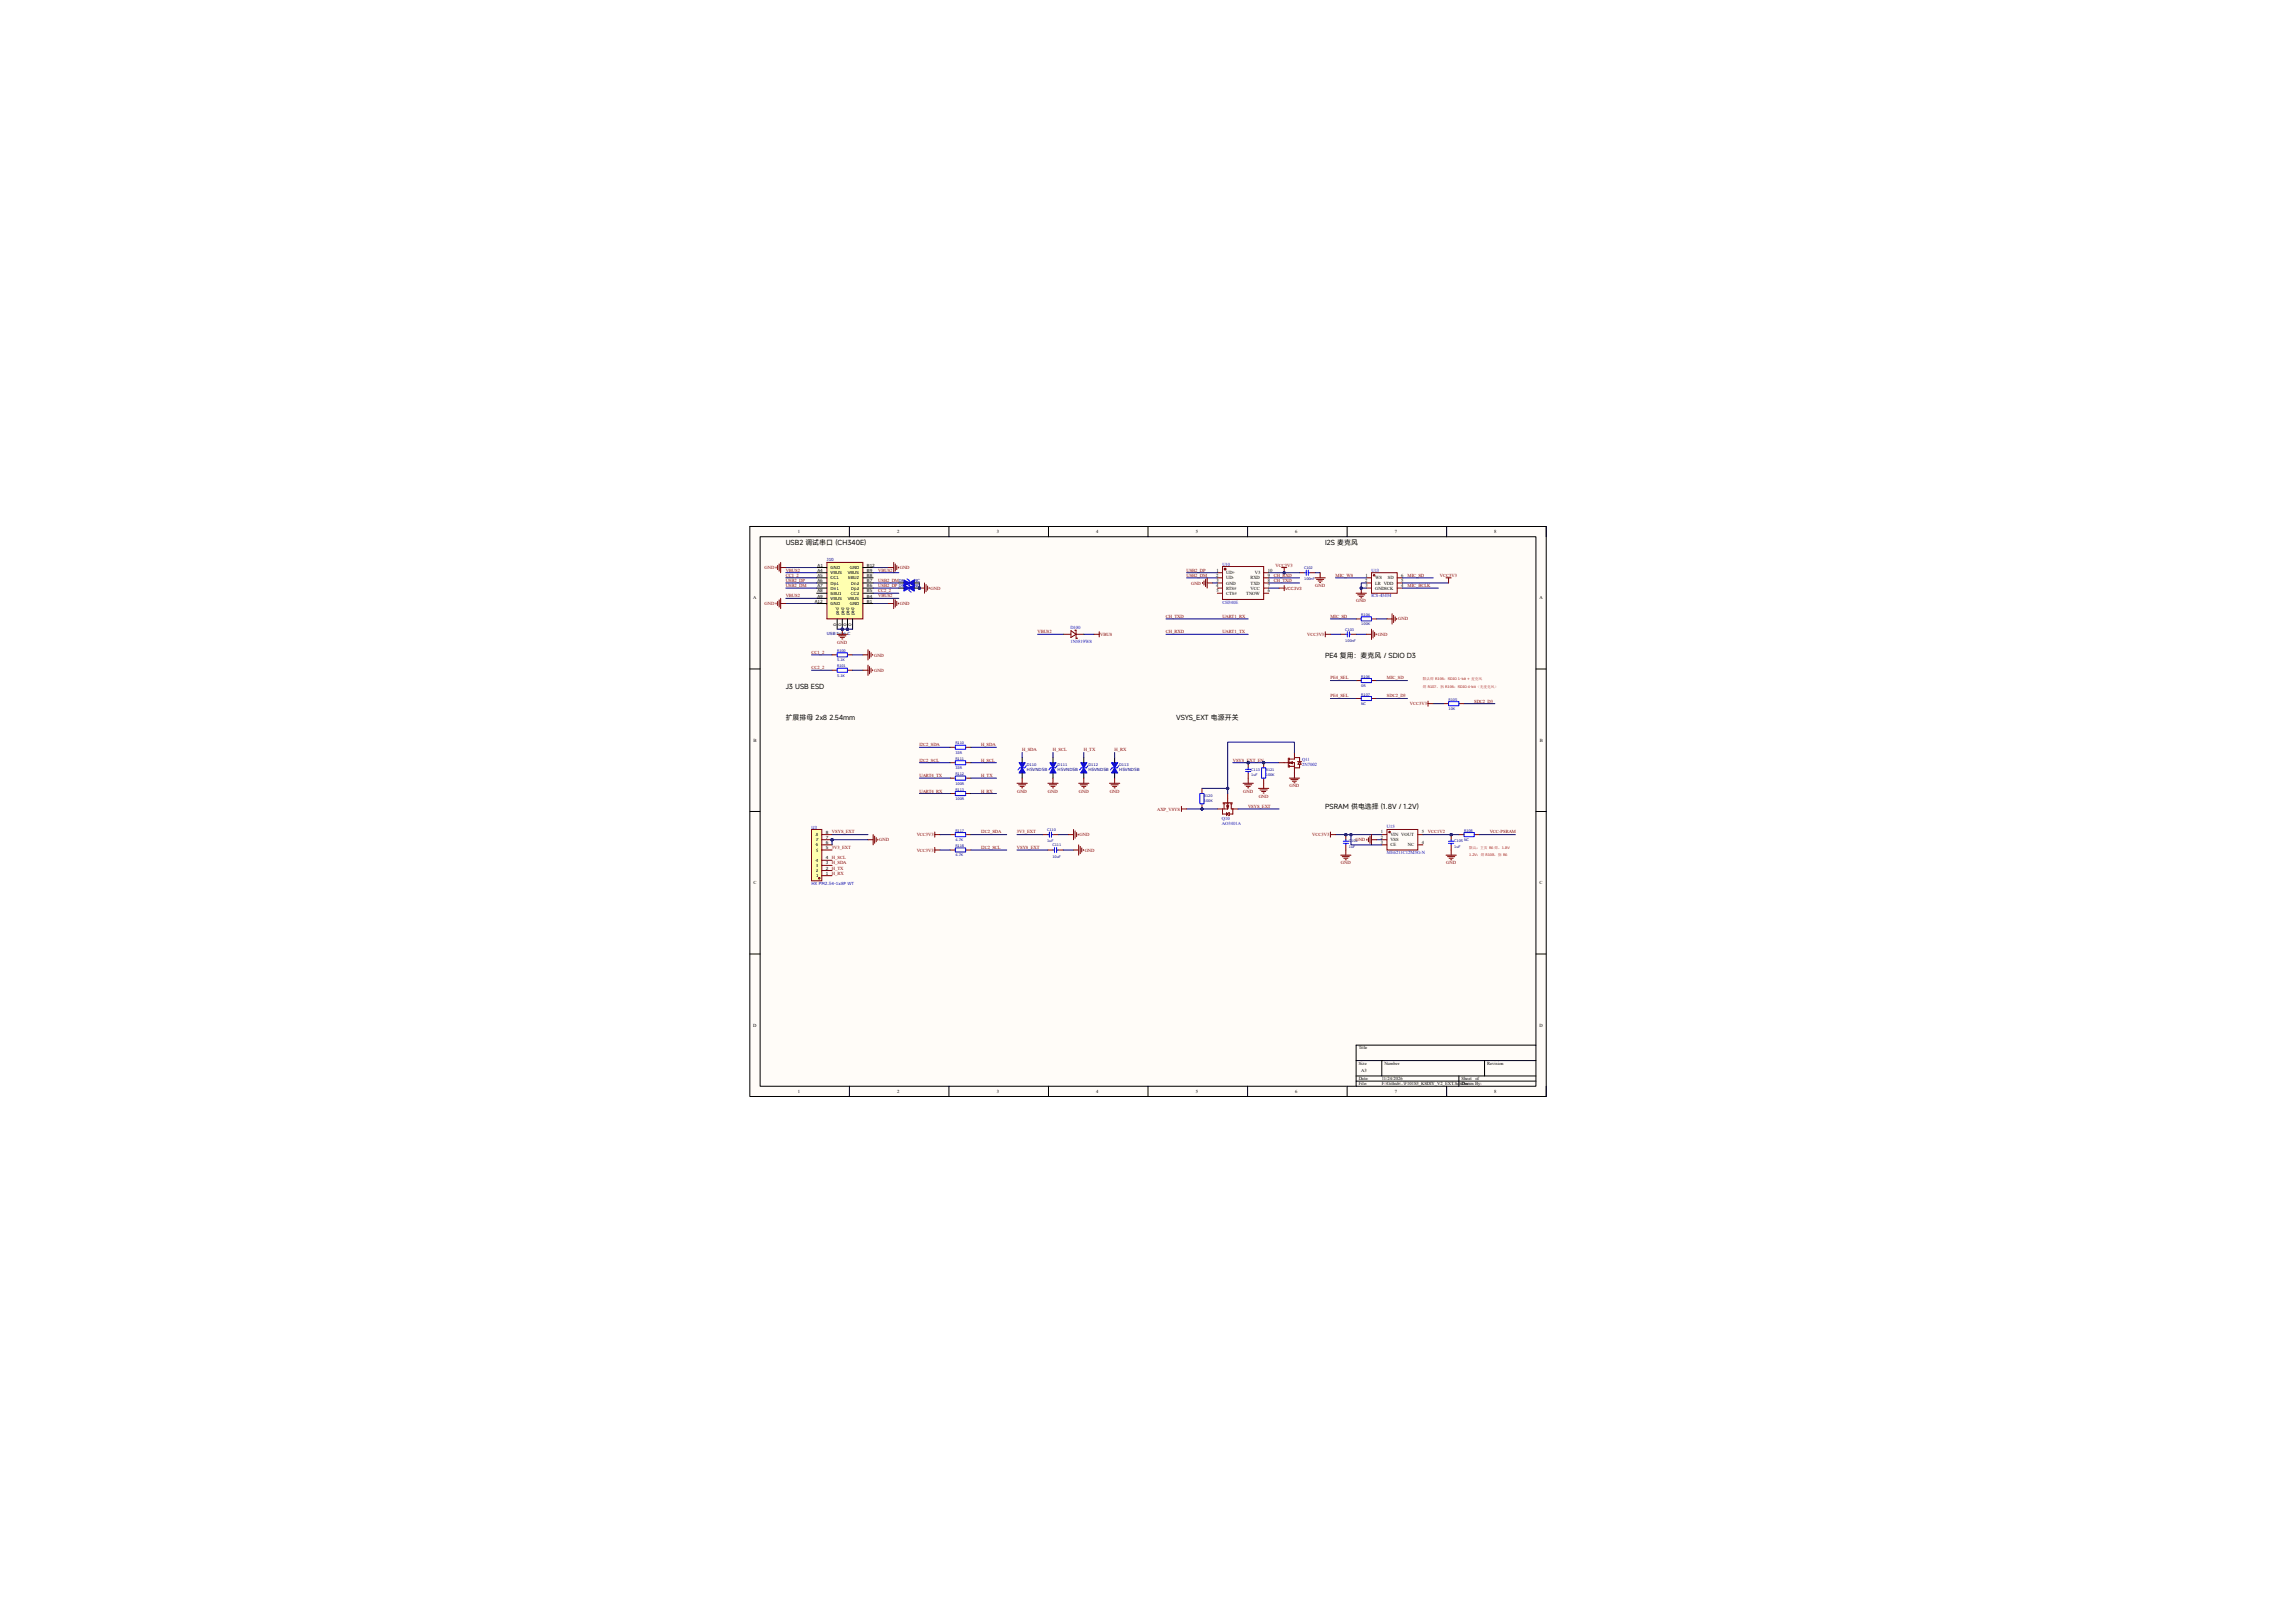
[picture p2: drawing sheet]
<svg xmlns="http://www.w3.org/2000/svg" width="420mm" height="297mm" viewBox="0 0 420 297" stroke-linecap="round" stroke-linejoin="round" font-family="sans-serif">
<defs><g id="words">
<g font-size="1.3">
<text x="143.7" y="99.7">USB2 调试串口 (CH340E)</text>
<text x="242.4" y="99.7">I2S 麦克风</text>
<text x="242.4" y="120.4">PE4 复用：麦克风 / SDIO D3</text>
<text x="143.7" y="126.1">J3 USB ESD</text>
<text x="143.7" y="131.7">扩展排母 2x8 2.54mm</text>
<text x="215.2" y="131.7">VSYS_EXT 电源开关</text>
<text x="242.4" y="148.1">PSRAM 供电选择 (1.8V / 1.2V)</text>
</g>
<g font-size=".8">
<text x="145.9" y="97.6">1</text>
<text x="164.1" y="97.6">2</text>
<text x="182.3" y="97.6">3</text>
<text x="200.5" y="97.6">4</text>
<text x="218.7" y="97.6">5</text>
<text x="236.9" y="97.6">6</text>
<text x="255.1" y="97.6">7</text>
<text x="273.3" y="97.6">8</text>
<text x="149.5" y="104.6">A4</text>
<text x="149.5" y="105.6">A5</text>
<text x="149.5" y="106.5">A6</text>
<text x="149.5" y="107.4">A7</text>
<text x="149.6" y="103.7">A1</text>
<text x="151.9" y="104.2">GND</text>
<text x="151.9" y="105.1">VBUS</text>
<text x="151.9" y="106">CC1</text>
<text x="151.9" y="107">Dp1</text>
<text x="151.9" y="107.9">Dn1</text>
<text x="155.1" y="105.1">VBUS</text>
<text x="155.1" y="106">SBU2</text>
<text x="155.4" y="104.2">GND</text>
<text x="155.7" y="107.9">Dp2</text>
<text x="155.7" y="107">Dn2</text>
<text x="158.6" y="107.4">B6</text>
<text x="158.6" y="106.5">B7</text>
<text x="158.6" y="105.6">B8</text>
<text x="158.6" y="104.6">B9</text>
<text x="158.6" y="103.7">B12</text>
<text x="222.5" y="105.5">2</text>
<text x="222.5" y="107.4">4</text>
<text x="222.5" y="106.5">3</text>
<text x="222.5" y="104.6">1</text>
<text x="224.3" y="105.1">UD+</text>
<text x="224.3" y="106">UD-</text>
<text x="224.3" y="107">GND</text>
<text x="224.3" y="107.9">RTS#</text>
<text x="228.7" y="106">RXD</text>
<text x="228.8" y="107.9">VCC</text>
<text x="228.8" y="107">TXD</text>
<text x="229.5" y="105.1">V3</text>
<text x="231.9" y="107.4">7</text>
<text x="231.9" y="106.5">8</text>
<text x="231.9" y="105.5">9</text>
<text x="231.9" y="104.6">10</text>
<text x="249.7" y="106.5">2</text>
<text x="249.8" y="107.4">3</text>
<text x="249.8" y="105.5">1</text>
<text x="251.5" y="106">WS</text>
<text x="251.5" y="107">LR VDD</text>
<text x="251.5" y="107.9">GNDSCK</text>
<text x="253.9" y="106">SD</text>
<text x="256.3" y="107.4">4</text>
<text x="256.3" y="106.5">5</text>
<text x="256.3" y="105.5">6</text>
<text x="137.8" y="109.7">A</text>
<text x="149.1" y="110.3">A12</text>
<text x="149.5" y="108.4">A8</text>
<text x="149.5" y="109.3">A9</text>
<text x="151.9" y="108.9">SBU1</text>
<text x="151.9" y="109.8">VBUS</text>
<text x="151.9" y="110.7">GND</text>
<text x="153.5" y="112.6" transform="rotate(-90 153.5 112.6)">pad</text>
<text x="154.4" y="112.6" transform="rotate(-90 154.4 112.6)">pad</text>
<text x="155.1" y="109.8">VBUS</text>
<text x="155.3" y="112.6" transform="rotate(-90 155.3 112.6)">pad</text>
<text x="155.4" y="110.7">GND</text>
<text x="155.7" y="108.9">CC2</text>
<text x="156.3" y="112.6" transform="rotate(-90 156.3 112.6)">pad</text>
<text x="158.6" y="110.3">B1</text>
<text x="158.6" y="109.3">B4</text>
<text x="158.6" y="108.4">B5</text>
<text x="222.5" y="108.4">5</text>
<text x="224.3" y="108.8">CTS#</text>
<text x="228" y="108.8">TNOW</text>
<text x="231.9" y="108.4">6</text>
<text x="281.6" y="109.7">A</text>
<text x="153" y="114.5" transform="rotate(-90 153 114.5)">0</text>
<text x="153.9" y="114.5" transform="rotate(-90 153.9 114.5)">0</text>
<text x="154.9" y="114.5" transform="rotate(-90 154.9 114.5)">0</text>
<text x="155.8" y="114.5" transform="rotate(-90 155.8 114.5)">0</text>
<text x="137.8" y="135.8">B</text>
<text x="281.6" y="135.8">B</text>
<text x="149.2" y="155.9">5</text>
<text x="149.2" y="154.9">6</text>
<text x="149.2" y="154">7</text>
<text x="149.2" y="153">8</text>
<text x="151.1" y="155.4">5</text>
<text x="151.1" y="154.4">6</text>
<text x="151.1" y="153.5">7</text>
<text x="151.1" y="152.6">8</text>
<text x="252.6" y="153.5">2</text>
<text x="252.6" y="152.5">1</text>
<text x="252.6" y="154.4">3</text>
<text x="254.3" y="153">VIN VOUT</text>
<text x="254.3" y="154">VSS</text>
<text x="254.3" y="154.9">CE</text>
<text x="257.5" y="154.9">NC</text>
<text x="260.1" y="154.4">4</text>
<text x="260.1" y="152.5">5</text>
<text x="137.8" y="161.8">C</text>
<text x="149.2" y="159.6">2</text>
<text x="149.2" y="158.7">3</text>
<text x="149.2" y="157.7">4</text>
<text x="149.3" y="160.6">1</text>
<text x="151.1" y="160.1">1</text>
<text x="151.1" y="159.1">2</text>
<text x="151.1" y="158.2">3</text>
<text x="151.1" y="157.3">4</text>
<text x="281.6" y="161.8">C</text>
<text x="137.8" y="187.9">D</text>
<text x="281.6" y="187.9">D</text>
<text x="248.5" y="192">Title</text>
<text x="248.5" y="194.8">Size</text>
<text x="248.5" y="197.7">Date:</text>
<text x="249" y="196.3">A3</text>
<text x="252.8" y="197.7">11/24/2026</text>
<text x="253.2" y="194.8">Number</text>
<text x="267.3" y="197.7">Sheet</text>
<text x="269.9" y="197.7">of</text>
<text x="272" y="194.8">Revision</text>
<text x="145.9" y="200">1</text>
<text x="164.1" y="200">2</text>
<text x="182.3" y="200">3</text>
<text x="200.5" y="200">4</text>
<text x="218.7" y="200">5</text>
<text x="236.9" y="200">6</text>
<text x="248.5" y="198.6">File:</text>
<text x="252.8" y="198.6">F:\Github\..\F101S3_KSDIY_V2_EXT.SchDoc</text>
<text x="255.1" y="200">7</text>
<text x="267.9" y="198.6">rawn By:</text>
<text x="273.3" y="200">8</text>
</g>
<g font-size=".8" fill="#800000">
<text x="139.9" y="104.1">GND</text>
<text x="143.7" y="104.6">VBUS2</text>
<text x="143.7" y="105.5">CC1_2</text>
<text x="143.7" y="106.5">USB2_DP</text>
<text x="143.7" y="107.4">USB2_DM</text>
<text x="160.7" y="107.4">USB2_DP</text>
<text x="160.7" y="106.5">USB2_DM</text>
<text x="160.7" y="104.6">VBUS2</text>
<text x="164.6" y="104.1">GND</text>
<text x="170.2" y="107.9">GND</text>
<text x="217" y="104.6">USB2_DP</text>
<text x="217" y="105.5">USB2_DM</text>
<text x="217.9" y="107">GND</text>
<text x="233" y="106.5">CH_TXD</text>
<text x="233" y="105.5">CH_RXD</text>
<text x="233.3" y="103.7">VCC3V3</text>
<text x="235.1" y="107.9">VCC3V3</text>
<text x="240.6" y="107.4">GND</text>
<text x="244.3" y="105.5">MIC_WS</text>
<text x="257.5" y="105.5">MIC_SD</text>
<text x="257.5" y="107.4">MIC_BCLK</text>
<text x="263.4" y="105.5">VCC3V3</text>
<text x="139.9" y="110.7">GND</text>
<text x="143.7" y="109.3">VBUS2</text>
<text x="160.7" y="109.3">VBUS2</text>
<text x="160.7" y="108.4">CC2_2</text>
<text x="164.6" y="110.7">GND</text>
<text x="213.3" y="113.1">CH_TXD</text>
<text x="223.6" y="113.1">UART1_RX</text>
<text x="243.4" y="113.1">MIC_SD</text>
<text x="248.1" y="110.2">GND</text>
<text x="255.8" y="113.5">GND</text>
<text x="148.4" y="119.6">CC1_2</text>
<text x="153.2" y="117.8">GND</text>
<text x="189.8" y="115.9">VBUS2</text>
<text x="201.3" y="116.4">VBUS</text>
<text x="213.3" y="115.9">CH_RXD</text>
<text x="223.6" y="115.9">UART1_TX</text>
<text x="239.1" y="116.4">VCC3V3</text>
<text x="252" y="116.4">GND</text>
<text x="148.4" y="122.5">CC2_2</text>
<text x="159.9" y="120.1">GND</text>
<text x="159.9" y="122.9">GND</text>
<text x="243.4" y="124.3">PE4_SEL</text>
<text x="253.7" y="124.3">MIC_SD</text>
<text x="243.4" y="127.6">PE4_SEL</text>
<text x="253.7" y="127.6">SDC2_D3</text>
<text x="257.9" y="129">VCC3V3</text>
<text x="269.7" y="128.6">SDC2_D3</text>
<text x="168.2" y="136.6">I2C2_SDA</text>
<text x="179.5" y="136.6">H_SDA</text>
<text x="187" y="137.5">H_SDA</text>
<text x="192.6" y="137.5">H_SCL</text>
<text x="198.2" y="137.5">H_TX</text>
<text x="203.9" y="137.5">H_RX</text>
<text x="168.2" y="139.4">I2C2_SCL</text>
<text x="168.2" y="142.2">UART4_TX</text>
<text x="179.5" y="139.4">H_SCL</text>
<text x="179.5" y="142.2">H_TX</text>
<text x="225.5" y="139.4">VSYS_EXT_EN</text>
<text x="168.2" y="145">UART4_RX</text>
<text x="179.5" y="145">H_RX</text>
<text x="186.1" y="145">GND</text>
<text x="191.7" y="145">GND</text>
<text x="197.4" y="145">GND</text>
<text x="203" y="145">GND</text>
<text x="211.7" y="148.3">AXP_VSYS</text>
<text x="227.4" y="145">GND</text>
<text x="228.3" y="147.8">VSYS_EXT</text>
<text x="230.3" y="146">GND</text>
<text x="235.9" y="144.1">GND</text>
<text x="152.2" y="152.5">VSYS_EXT</text>
<text x="152.2" y="155.4">3V3_EXT</text>
<text x="160.8" y="154">GND</text>
<text x="167.7" y="153">VCC3V3</text>
<text x="167.7" y="155.8">VCC3V3</text>
<text x="179.5" y="152.5">I2C2_SDA</text>
<text x="179.5" y="155.4">I2C2_SCL</text>
<text x="186" y="152.5">3V3_EXT</text>
<text x="186" y="155.4">VSYS_EXT</text>
<text x="197.5" y="153">GND</text>
<text x="198.4" y="155.8">GND</text>
<text x="240" y="153">VCC3V3</text>
<text x="247.9" y="154">GND</text>
<text x="261.2" y="152.5">VCC1V2</text>
<text x="272.5" y="152.5">VCC-PSRAM</text>
<text x="152.2" y="159.1">H_TX</text>
<text x="152.2" y="160.1">H_RX</text>
<text x="152.2" y="157.2">H_SCL</text>
<text x="152.2" y="158.2">H_SDA</text>
<text x="245.3" y="158.2">GND</text>
<text x="264.5" y="158.2">GND</text>
</g>
<g font-size=".8" fill="#000080">
<text x="151.3" y="102.7">J10</text>
<text x="167.2" y="107.4">NC</text>
<text x="167.2" y="106.5">NC</text>
<text x="151.3" y="116.1">USB type C</text>
<text x="187.8" y="141.1">H5VND5B</text>
<text x="193.5" y="141.1">H5VND5B</text>
<text x="199.1" y="141.1">H5VND5B</text>
<text x="204.7" y="141.1">H5VND5B</text>
</g>
<g font-size=".8" fill="#00f">
<text x="223.6" y="103.5">U10</text>
<text x="250.9" y="104.6">U13</text>
<text x="223.6" y="110.4">CH340E</text>
<text x="250.9" y="109.3">ICS-43434</text>
<text x="195.8" y="115.1">D100</text>
<text x="195.8" y="117.7">1N5819WS</text>
<text x="238.2" y="139.3">Q11</text>
<text x="238.2" y="140.3">2N7002</text>
<text x="148.4" y="151.6">U3</text>
<text x="223.5" y="150.1">Q10</text>
<text x="223.5" y="151">AO3401A</text>
<text x="253.7" y="151.6">U15</text>
<text x="148.4" y="162">HX PM2.54-1x8P WT</text>
<text x="253.7" y="156.3">ME6211C12M5G-N</text>
</g>
<g font-size=".7" fill="#000080">
<text x="164.4" y="107.5">D9</text>
<text x="164.4" y="106.6">D8</text>
<text x="187.8" y="140.2">D110</text>
<text x="193.5" y="140.2">D111</text>
<text x="199.1" y="140.2">D112</text>
<text x="204.7" y="140.2">D113</text>
</g>
<g font-size=".7" fill="#f00">
<text x="260.3" y="124.4">默认焊 R106：SDIO 1-bit + 麦克风</text>
<text x="260.3" y="125.8">焊 R107、拆 R106：SDIO 4-bit（无麦克风）</text>
<text x="268.7" y="155.4">默认：主页 R6 焊，1.8V</text>
</g>
<g font-size=".6" fill="#000080">
<text x="238.5" y="104.1">C102</text>
<text x="238.5" y="106.2">100nF</text>
<text x="249" y="112.7">R104</text>
<text x="153.1" y="119.3">R100</text>
<text x="246.1" y="115.4">C103</text>
<text x="246.1" y="117.4">100nF</text>
<text x="249" y="114.4">100K</text>
<text x="153.1" y="121">5.1K</text>
<text x="153.1" y="122.1">R101</text>
<text x="153.1" y="123.8">5.1K</text>
<text x="249" y="124">R106</text>
<text x="249" y="125.7">0R</text>
<text x="249" y="127.3">R107</text>
<text x="249" y="129">NC</text>
<text x="265" y="128.3">R105</text>
<text x="265" y="130">10K</text>
<text x="174.8" y="136.2">R110</text>
<text x="174.8" y="137.9">33R</text>
<text x="174.8" y="139.1">R111</text>
<text x="174.8" y="140.8">33R</text>
<text x="174.8" y="141.9">R112</text>
<text x="174.8" y="143.6">100R</text>
<text x="228.9" y="141.1">C113</text>
<text x="228.9" y="142">1uF</text>
<text x="231.5" y="141.1">R121</text>
<text x="231.5" y="142.1">100K</text>
<text x="174.8" y="144.7">R113</text>
<text x="174.8" y="146.4">100R</text>
<text x="220.2" y="145.8">R120</text>
<text x="220.2" y="146.8">100K</text>
<text x="174.8" y="152.2">R117</text>
<text x="174.8" y="153.9">4.7K</text>
<text x="174.8" y="155">R118</text>
<text x="191.6" y="152">C110</text>
<text x="191.6" y="154.1">1uF</text>
<text x="192.5" y="154.9">C111</text>
<text x="246.8" y="154.2">C104</text>
<text x="246.8" y="155.2">1uF</text>
<text x="266" y="154.2">C105</text>
<text x="266" y="155.2">1uF</text>
<text x="267.8" y="152.2">R108</text>
<text x="267.8" y="153.9">NC</text>
<text x="174.8" y="156.7">4.7K</text>
<text x="192.5" y="156.9">10uF</text>
</g>
<text font-size=".6" fill="#f00" x="268.7" y="156.6">1.2V：焊 R108，拆 R6</text>
</g></defs>
<path d="M137.2 96.4h145.6v104.3h-145.6z" fill-rule="evenodd" fill="#fffcf8"/>
<path d="M137.2 96.4h145.6v104.3h-145.6z" fill="none" stroke="#000" stroke-width=".18"/>
<path d="M139 98.2h142v100.6h-142z" fill-rule="evenodd" fill="#fffcf8"/>
<g fill="none" stroke="#000" stroke-width=".18">
<path d="M137.2 96.3h1.8M139 98.2h142v100.6h-142zM155.4 96.3v1.9M173.6 96.4v1.8M191.8 96.4v1.8M210 96.4v1.8M228.2 96.4v1.8M246.4 96.4v1.8M264.6 96.4v1.8M281 96.4h1.8v1.8M137.2 122.4h1.8M281 122.4h1.8"/>
<path d="M137.2 148.5h1.8M281 148.5h1.8M137.2 174.6h1.8M281 174.6h1.8M155.4 198.8v1.9M173.6 198.8v1.9M191.8 198.8v1.9M210 198.8v1.9M228.2 198.8v1.9M246.4 198.8v1.9M248.1 194.1h32.9M248.1 196.9h32.9"/>
<path d="M248.1 197.8h32.9M252.8 194.1v2.8M264.6 198.8v1.9M266.9 196.9v1.9M271.6 194.1v2.8M281 191.3h-32.9v7.5M282.8 198.8v1.9"/>
</g>
<circle cx="154.1" cy="115.1" r=".19" fill="#000080"/>
<circle cx="154.1" cy="115.1" r=".19" fill="none" stroke="#000080" stroke-width=".18"/>
<circle cx="155" cy="115.1" r=".19" fill="#000080"/>
<circle cx="155" cy="115.1" r=".19" fill="none" stroke="#000080" stroke-width=".18"/>
<path d="M151.3 102.9h6.5v10.4h-6.5z" fill-rule="evenodd" fill="#ffffb0"/>
<path d="M151.3 102.9h6.5v10.4h-6.5z" fill="none" stroke="#800000" stroke-width=".18"/>
<g fill="none" stroke="#000" stroke-width=".18">
<path d="M149.4 103.9h1.9M149.4 104.8h1.9M149.4 105.7h1.9M149.4 106.7h1.9M149.4 107.6h1.9M149.4 108.6h1.9M149.4 109.5h1.9M149.4 110.4h1.9M153.1 113.3v1.8M154.1 113.3v1.8M157.8 103.9h1.9M157.8 104.8h1.9"/>
<path d="M157.8 105.7h1.9M157.8 106.7h1.9M157.8 107.6h1.9M157.8 108.6h1.9M157.8 109.5h1.9M157.8 110.4h1.9"/>
</g>
<circle cx="154.1" cy="115.1" r=".19" fill="#000080"/>
<circle cx="154.1" cy="115.1" r=".19" fill="none" stroke="#000080" stroke-width=".18"/>
<path d="M155 113.3v1.8" fill="none" stroke="#000" stroke-width=".18"/>
<circle cx="155" cy="115.1" r=".19" fill="#000080"/>
<circle cx="155" cy="115.1" r=".19" fill="none" stroke="#000080" stroke-width=".18"/>
<path d="M156 113.3v1.8" fill="none" stroke="#000" stroke-width=".18"/>
<g fill="none" stroke="#800" stroke-width=".18">
<path d="M152.2 119.8h.9M155 119.8h1M237.7 104.8h1M239.6 104.8h.9M245.2 116.1h1M247.1 116.1h1M248.1 113.3h.9M250.9 113.3h.9M152.2 122.7h.9M155 122.7h1M173.8 136.8h1M173.8 139.6h1"/>
<path d="M176.6 136.8h1M176.6 139.6h1M248.1 124.5h.9M248.1 127.8h.9M250.9 124.5h.9M250.9 127.8h.9M264 128.8h1M266.9 128.8h.9M173.8 142.4h1M173.8 145.2h1M173.8 152.7h1M173.8 155.6h1"/>
<path d="M176.6 142.4h1M176.6 145.2h1M176.6 152.7h1M176.6 155.6h1"/>
</g>
<g fill="none" stroke="#00f" stroke-width=".18">
<path d="M153.1 119.5h1.9v.7h-1.9zM238.7 104.8h.3M239 104.3v1M239.3 104.3v1M239.3 104.8h.3M246.2 116.1h.3M246.5 115.6v1M246.8 115.6v1M246.8 116.1h.3M249 112.9h1.9v.7h-1.9zM153.1 122.3h1.9v.7h-1.9zM174.8 136.4h1.8v.7h-1.8z"/>
<path d="M174.8 139.2h1.8v.8h-1.8zM249 124.2h1.9v.7h-1.9zM249 127.5h1.9v.7h-1.9zM265 128.4h1.9v.7h-1.9zM174.8 142h1.8v.8h-1.8zM174.8 144.8h1.8v.8h-1.8zM174.8 152.4h1.8v.7h-1.8zM174.8 155.2h1.8v.7h-1.8z"/>
</g>
<g fill="none" stroke="#800000" stroke-width=".18">
<path d="M194.5 116.1h1.4M195.9 115.4l.9 .7-.9 .5zM196.7 115.4l.1-.1v1.5l.2-.1M196.8 116.1h1.4M222.7 104.8h.9M222.7 105.7h.9M222.7 106.7h.9M222.7 107.6h.9M222.7 108.6h.9M223.6 103.7h7.6v6h-7.6zM231.2 104.8h.9M231.2 105.7h.9"/>
<path d="M231.2 106.7h.9M231.2 107.6h.9M231.2 108.6h.9M249.9 105.7h1M249.9 106.7h1M249.9 107.6h1M250.9 104.8h4.7v3.8h-4.7zM251.2 105.2h.3v.2h-.3zM255.6 105.7h.9M255.6 106.7h.9M255.6 107.6h.9"/>
<circle cx="224.1" cy="104.1" r=".14"/>
</g>
<path d="M187 140.5l.5 1h-1.1z" fill="#00f"/>
<path d="M187 140.5l.5 1h-1.1zM187.7 140.1l-.3 .4h-.9l-.3 .4" fill="none" stroke="#00f" stroke-width=".18"/>
<path d="M186.4 139.6h1.1l-.5 .9z" fill="#00f"/>
<path d="M186.4 139.6h1.1l-.5 .9z" fill="none" stroke="#00f" stroke-width=".18"/>
<path d="M187 138.6v1M187 141.5v.9" fill="none" stroke="#000" stroke-width=".18"/>
<path d="M192.6 140.5l.6 1h-1.2z" fill="#00f"/>
<path d="M192.6 140.5l.6 1h-1.2zM193.4 140.1l-.3 .4h-1l-.2 .4" fill="none" stroke="#00f" stroke-width=".18"/>
<path d="M192 139.6h1.2l-.6 .9z" fill="#00f"/>
<path d="M192 139.6h1.2l-.6 .9z" fill="none" stroke="#00f" stroke-width=".18"/>
<path d="M192.6 138.6v1M192.6 141.5v.9" fill="none" stroke="#000" stroke-width=".18"/>
<path d="M198.2 140.5l.6 1h-1.1z" fill="#00f"/>
<path d="M198.2 140.5l.6 1h-1.1zM199 140.1l-.3 .4h-.9l-.3 .4" fill="none" stroke="#00f" stroke-width=".18"/>
<path d="M197.7 139.6h1.1l-.6 .9z" fill="#00f"/>
<path d="M197.7 139.6h1.1l-.6 .9z" fill="none" stroke="#00f" stroke-width=".18"/>
<path d="M198.2 138.6v1M198.2 141.5v.9" fill="none" stroke="#000" stroke-width=".18"/>
<path d="M203.9 140.5l.6 1h-1.2z" fill="#00f"/>
<path d="M203.9 140.5l.6 1h-1.2zM204.6 140.1l-.2 .4h-1l-.3 .4" fill="none" stroke="#00f" stroke-width=".18"/>
<path d="M203.3 139.6h1.2l-.6 .9z" fill="#00f"/>
<path d="M203.3 139.6h1.2l-.6 .9zM191.7 152.7h.3M192 152.3v.9M192.3 152.3v.9M192.3 152.7h.3M192.6 155.6h.3M192.9 155.1v.9M193.3 155.1v.9M193.3 155.6h.2" fill="none" stroke="#00f" stroke-width=".18"/>
<path d="M203.9 138.6v1M203.9 141.5v.9" fill="none" stroke="#000" stroke-width=".18"/>
<path d="M190.7 152.7h1M191.7 155.6h.9M192.6 152.7h.9M193.5 155.6h1" fill="none" stroke="#800" stroke-width=".18"/>
<g fill="none" stroke="#800000" stroke-width=".18">
<path d="M222.7 148h1.9M223.6 148v1h.8M223.7 146.9h1.7M223.7 147.1h.4M223.9 147.1v.9M224.4 147.5h.4l-.2 .5zM224.4 149l.5-.3v.6zM224.4 147.1h.4M224.4 148.7v.6M224.6 145.2v1.7M224.6 147.1v.9M225 147.1h.4"/>
<path d="M225.2 147.1v.9h1.3M225.5 148v1h-.6"/>
</g>
<circle cx="219.9" cy="148" r=".19" fill="#000080"/>
<circle cx="219.9" cy="148" r=".19" fill="none" stroke="#000080" stroke-width=".18"/>
<path d="M219.9 144.3v.9M219.9 147.1v.9" fill="none" stroke="#800" stroke-width=".18"/>
<circle cx="219.9" cy="148" r=".19" fill="#000080"/>
<circle cx="219.9" cy="148" r=".19" fill="none" stroke="#000080" stroke-width=".18"/>
<path d="M219.5 145.2h.7v1.9h-.7z" fill="none" stroke="#00f" stroke-width=".18"/>
<g fill="none" stroke="#800000" stroke-width=".18">
<path d="M234 139.6h1.7M235.7 138.7v1.7M235.8 139.6h1v1.9M235.8 139.6l.6-.2v.4zM235.8 138.7v.4M235.8 139.4v.4M236.8 137.7v1.2h-1M236.8 138.6h.9v.8M237.4 139.4h.7M237.7 139.4l.3 .5h-.6zM237.7 139.9v.6h-.9M235.8 140.2h1"/>
<path d="M235.8 140v.4"/>
</g>
<circle cx="231.1" cy="139.6" r=".19" fill="#000080"/>
<circle cx="231.1" cy="139.6" r=".19" fill="none" stroke="#000080" stroke-width=".18"/>
<path d="M231.2 139.6v.9M231.2 142.4v.9" fill="none" stroke="#800" stroke-width=".18"/>
<circle cx="231.1" cy="139.6" r=".19" fill="#000080"/>
<circle cx="231.1" cy="139.6" r=".19" fill="none" stroke="#000080" stroke-width=".18"/>
<path d="M230.8 140.5h.7v1.9h-.7z" fill="none" stroke="#00f" stroke-width=".18"/>
<circle cx="228.3" cy="139.6" r=".19" fill="#000080"/>
<circle cx="228.3" cy="139.6" r=".19" fill="none" stroke="#000080" stroke-width=".18"/>
<path d="M228.3 139.6v.9" fill="none" stroke="#800" stroke-width=".18"/>
<circle cx="228.3" cy="139.6" r=".19" fill="#000080"/>
<circle cx="228.3" cy="139.6" r=".19" fill="none" stroke="#000080" stroke-width=".18"/>
<path d="M228.3 141.5v.9" fill="none" stroke="#800" stroke-width=".18"/>
<path d="M227.9 141.2h.9M227.9 140.8h.9M228.3 140.5v.3M228.3 141.2v.3" fill="none" stroke="#00f" stroke-width=".18"/>
<path d="M252.8 152.7h.9M252.8 153.7h.9M252.8 154.6h.9M253.7 151.8h5.6v3.8h-5.6zM254.1 152.2h.2v.2h-.2zM259.3 152.7h1M259.3 154.6h1" fill="none" stroke="#800000" stroke-width=".18"/>
<circle cx="246.2" cy="152.7" r=".19" fill="#000080"/>
<circle cx="246.2" cy="152.7" r=".19" fill="none" stroke="#000080" stroke-width=".18"/>
<path d="M246.2 152.7v1" fill="none" stroke="#800" stroke-width=".18"/>
<circle cx="246.2" cy="152.7" r=".19" fill="#000080"/>
<circle cx="246.2" cy="152.7" r=".19" fill="none" stroke="#000080" stroke-width=".18"/>
<path d="M246.2 154.6v1" fill="none" stroke="#800" stroke-width=".18"/>
<path d="M245.7 154.3h1M245.7 154h1M246.2 153.7v.3M246.2 154.3v.3" fill="none" stroke="#00f" stroke-width=".18"/>
<circle cx="265.4" cy="152.7" r=".19" fill="#000080"/>
<circle cx="265.4" cy="152.7" r=".19" fill="none" stroke="#000080" stroke-width=".18"/>
<path d="M265.5 152.7v1" fill="none" stroke="#800" stroke-width=".18"/>
<circle cx="265.4" cy="152.7" r=".19" fill="#000080"/>
<g fill="none" stroke="#000080" stroke-width=".18">
<path d="M143.7 103.9h5.7M143.7 104.8h5.7M143.7 105.7h5.7M143.7 106.7h5.7M143.7 107.6h5.7M143.7 109.5h5.7M143.7 110.4h5.7M153.1 115.1h1M159.7 103.9h2.8M159.7 110.4h2.8"/>
<circle cx="265.4" cy="152.7" r=".19"/>
</g>
<path d="M265.5 154.6v1M266.9 152.7h.9M269.7 152.7h.9" fill="none" stroke="#800" stroke-width=".18"/>
<path d="M265 154.3h.9M265 154h.9M265.5 153.7v.3M265.5 154.3v.3M267.8 152.4h1.9v.7h-1.9z" fill="none" stroke="#00f" stroke-width=".18"/>
<circle cx="154.1" cy="115.1" r=".19" fill="#000080"/>
<g fill="none" stroke="#000080" stroke-width=".18">
<path d="M154.1 115.1h.9"/>
<circle cx="154.1" cy="115.1" r=".19"/>
</g>
<circle cx="154.1" cy="115.1" r=".19" fill="#000080"/>
<circle cx="154.1" cy="115.1" r=".19" fill="none" stroke="#000080" stroke-width=".18"/>
<circle cx="155" cy="115.1" r=".19" fill="#000080"/>
<g fill="none" stroke="#000080" stroke-width=".18">
<path d="M155 115.1h1"/>
<circle cx="155" cy="115.1" r=".19"/>
</g>
<circle cx="155" cy="115.1" r=".19" fill="#000080"/>
<g fill="none" stroke="#000080" stroke-width=".18">
<path d="M148.4 119.8h3.8M156 119.8h1.8M189.8 116.1h4.7M198.2 116.1h1.9M217.1 104.8h5.6M217.1 105.7h5.6M221.8 106.7h.9M240.5 104.8h1M244.3 105.7h5.6M249 107.6h.9M148.4 122.7h3.8M156 122.7h1.8"/>
<circle cx="155" cy="115.1" r=".19"/>
</g>
<circle cx="249" cy="107.6" r=".19" fill="#000080"/>
<g fill="none" stroke="#000080" stroke-width=".18">
<path d="M243.4 113.3h4.7M243.4 116.1h1.8M248.1 116.1h1.8M251.8 113.3h1.9M256.5 106.7h8.5M168.2 136.8h5.6M168.2 139.6h5.6M187 137.7v.9M192.6 137.7v.9M198.2 137.7v.9M203.9 137.7v.9M243.4 124.5h4.7"/>
<path d="M243.4 127.8h4.7M262.2 128.8h1.8M152.2 152.7h6.6M168.2 142.4h5.6M168.2 145.2h5.6M171.9 152.7h1.9M171.9 155.6h1.9M186 152.7h4.7M186 155.6h5.7M193.5 152.7h1.9M194.5 155.6h1.9M217.1 148h2.8"/>
<circle cx="249" cy="107.6" r=".19"/>
</g>
<circle cx="219.9" cy="148" r=".19" fill="#000080"/>
<g fill="none" stroke="#000080" stroke-width=".18">
<path d="M219.9 148h2.8"/>
<circle cx="219.9" cy="148" r=".19"/>
</g>
<circle cx="219.9" cy="148" r=".19" fill="#000080"/>
<g fill="none" stroke="#000080" stroke-width=".18">
<path d="M219.9 144.3h4.7"/>
<circle cx="219.9" cy="148" r=".19"/>
</g>
<circle cx="224.6" cy="144.3" r=".19" fill="#000080"/>
<g fill="none" stroke="#000080" stroke-width=".18">
<path d="M224.6 144.3v.9"/>
<circle cx="224.6" cy="144.3" r=".19"/>
</g>
<circle cx="224.6" cy="144.3" r=".19" fill="#000080"/>
<g fill="none" stroke="#000080" stroke-width=".18">
<path d="M225.5 139.6h2.8"/>
<circle cx="224.6" cy="144.3" r=".19"/>
</g>
<circle cx="228.3" cy="139.6" r=".19" fill="#000080"/>
<g fill="none" stroke="#000080" stroke-width=".18">
<path d="M228.3 139.6h2.9"/>
<circle cx="228.3" cy="139.6" r=".19"/>
</g>
<circle cx="228.3" cy="139.6" r=".19" fill="#000080"/>
<circle cx="228.3" cy="139.6" r=".19" fill="none" stroke="#000080" stroke-width=".18"/>
<circle cx="231.1" cy="139.6" r=".19" fill="#000080"/>
<g fill="none" stroke="#000080" stroke-width=".18">
<path d="M231.2 139.6h2.8"/>
<circle cx="231.1" cy="139.6" r=".19"/>
</g>
<circle cx="231.1" cy="139.6" r=".19" fill="#000080"/>
<g fill="none" stroke="#000080" stroke-width=".18">
<path d="M244.3 152.7h1.9"/>
<circle cx="231.1" cy="139.6" r=".19"/>
</g>
<circle cx="246.2" cy="152.7" r=".19" fill="#000080"/>
<g fill="none" stroke="#000080" stroke-width=".18">
<path d="M246.2 152.7h.9"/>
<circle cx="246.2" cy="152.7" r=".19"/>
</g>
<circle cx="246.2" cy="152.7" r=".19" fill="#000080"/>
<circle cx="246.2" cy="152.7" r=".19" fill="none" stroke="#000080" stroke-width=".18"/>
<circle cx="247.1" cy="152.7" r=".19" fill="#000080"/>
<g fill="none" stroke="#000080" stroke-width=".18">
<path d="M247.1 152.7h5.7"/>
<circle cx="247.1" cy="152.7" r=".19"/>
</g>
<circle cx="247.1" cy="152.7" r=".19" fill="#000080"/>
<g fill="none" stroke="#000080" stroke-width=".18">
<path d="M251.8 153.7h1M265.5 152.7h1.4"/>
<circle cx="247.1" cy="152.7" r=".19"/>
</g>
<circle cx="265.4" cy="152.7" r=".19" fill="#000080"/>
<circle cx="265.4" cy="152.7" r=".19" fill="none" stroke="#000080" stroke-width=".18"/>
<g fill="none" stroke="#800000" stroke-width=".18">
<path d="M142 103.8v.2M142 110.3v.2M142.2 103.5v.7M142.2 110.1v.7M142.5 103.2v1.3M142.5 109.8v1.3M142.8 102.9v1.9M142.8 109.5v1.9M142.8 103.9h.9M142.8 110.4h.9M153.1 116.1h1.9M153.4 116.4h1.3"/>
<path d="M153.7 116.6h.8M154 116.9h.2M154.1 115.1v1M162.5 103.9h1M162.5 110.4h1M163.5 102.9v1.9M163.5 109.5v1.9M163.8 103.2v1.3M163.8 109.8v1.3M164 103.5v.7M164 110.1v.7M164.3 103.8v.2"/>
<path d="M164.3 110.3v.2"/>
</g>
<circle cx="154.1" cy="115.1" r=".19" fill="#000080"/>
<circle cx="154.1" cy="115.1" r=".19" fill="none" stroke="#000080" stroke-width=".18"/>
<g fill="none" stroke="#800000" stroke-width=".18">
<path d="M157.8 119.8h1M158.8 118.9v1.9M159.1 119.2v1.3M159.3 119.5v.7M159.6 119.7v.2M200.1 116.1h1M201.1 115.6v1M220 106.6v.2M220.2 106.3v.8M220.5 106v1.3M220.8 105.7v1.9M220.8 106.7h1"/>
<path d="M240.5 105.7h1.9M240.8 106h1.3M241.1 106.3h.8M241.4 106.6h.2M241.5 104.8v.9M248.1 108.6h1.8M248.3 108.8h1.4M248.6 109.1h.8M248.9 109.4h.2M249 107.6v1M157.8 122.7h1M158.8 121.7v1.9"/>
<path d="M159.1 122v1.3M159.3 122.3v.7M159.6 122.6v.2"/>
</g>
<circle cx="249" cy="107.6" r=".19" fill="#000080"/>
<g fill="none" stroke="#000080" stroke-width=".18">
<path d="M159.7 109.5h4.7M159.7 108.6h4.7M159.7 107.6h4.7M159.7 106.7h4.7M159.7 104.8h4.7M232.1 104.8h5.6M232.1 107.6h1.9M232.1 106.7h5.6M232.1 105.7h5.6M177.6 139.6h4.7M177.6 136.8h4.7M177.6 155.6h6.5"/>
<path d="M177.6 152.7h6.5M177.6 145.2h4.7M177.6 142.4h4.7M226.5 148h7.5"/>
<circle cx="249" cy="107.6" r=".19"/>
</g>
<g fill="none" stroke="#800000" stroke-width=".18">
<path d="M242.4 115.6v1M242.4 116.1h1M249.9 116.1h1M250.9 115.1v1.9M251.2 115.4v1.3M251.4 115.7v.8M251.7 116v.2M253.7 113.3h.9M254.6 112.3v1.9M254.9 112.6v1.3M255.2 112.9v.7M255.5 113.2v.2"/>
<path d="M264.5 105.7h1M265 105.7v1M261.2 128.3v.9M261.2 128.8h1M171 152.3v.9M171 155.1v.9M171 152.7h.9M171 155.5h.9M186 143.3h1.9M186.3 143.6h1.3M186.6 143.9h.7M186.9 144.2h.2"/>
<path d="M187 142.4v.9M191.7 143.3h1.8M192 143.6h1.3M192.2 143.9h.8M192.5 144.2h.2M192.6 142.4v.9M195.4 152.7h1M196.4 151.8v1.9M196.4 155.6h.9M196.7 152.1v1.3M196.9 152.4v.7M197.2 152.6v.2"/>
<path d="M197.3 143.3h1.9M197.3 154.6v1.9M197.6 143.6h1.3M197.6 154.9v1.3M197.9 143.9h.7M197.9 155.2v.7M198.2 144.2h.1M198.2 155.5v.1M198.2 142.4v.9M202.9 143.3h1.9M203.2 143.6h1.3M203.5 143.9h.8"/>
<path d="M203.8 144.2h.2M203.9 142.4v.9M216.1 147.6v.9M216.1 148h1M227.4 143.3h1.9M227.7 143.6h1.3M228 143.9h.7M228.2 144.2h.2M228.3 142.4v.9M230.2 144.3h1.9M230.5 144.6h1.3M230.8 144.8h.7"/>
<path d="M231.1 145.1h.1M231.2 143.3v1M235.8 142.4h1.9M236.1 142.7h1.3M236.4 143h.8M236.7 143.2h.2M236.8 141.5v.9M243.4 152.7h.9M243.4 152.3v.9M245.2 156.5h1.9M245.5 156.8h1.3M245.8 157.1h.8"/>
<path d="M246.1 157.3h.2M246.2 155.6v.9M250 153.6v.2M250.3 153.3v.8M250.6 153v1.3M250.9 152.7v1.9M250.9 153.7h.9M264.5 156.5h1.9M264.8 156.8h1.3M265.1 157.1h.7M265.4 157.3h.1M265.5 155.6v.9"/>
</g>
<circle cx="234.9" cy="104.8" r=".19" fill="#000080"/>
<g fill="none" stroke="#000080" stroke-width=".18">
<path d="M247.1 152.7v1.9h5.7"/>
<circle cx="234.9" cy="104.8" r=".19"/>
</g>
<circle cx="247.1" cy="152.7" r=".19" fill="#000080"/>
<g fill="none" stroke="#000080" stroke-width=".18">
<path d="M249.9 106.7h-.9v.9"/>
<circle cx="247.1" cy="152.7" r=".19"/>
</g>
<circle cx="249" cy="107.6" r=".19" fill="#000080"/>
<g fill="none" stroke="#000080" stroke-width=".18">
<path d="M256.5 107.6h6.6M256.5 105.7h5.7M251.8 127.8h5.7M251.8 124.5h5.7M260.3 152.7h5.2"/>
<circle cx="249" cy="107.6" r=".19"/>
</g>
<circle cx="265.4" cy="152.7" r=".19" fill="#000080"/>
<g fill="none" stroke="#000080" stroke-width=".18">
<path d="M236.8 137.7v-1.9h-12.2v8.5M267.8 128.8h5.6M270.6 152.7h6.6"/>
<circle cx="265.4" cy="152.7" r=".19"/>
</g>
<circle cx="224.6" cy="144.3" r=".19" fill="#000080"/>
<circle cx="224.6" cy="144.3" r=".19" fill="none" stroke="#000080" stroke-width=".18"/>
<path d="M234 107.6h.9M234.9 107.2v.9" fill="none" stroke="#800000" stroke-width=".18"/>
<circle cx="152.2" cy="153.7" r=".19" fill="#000080"/>
<circle cx="152.2" cy="153.7" r=".19" fill="none" stroke="#000080" stroke-width=".18"/>
<path d="M148.4 151.8h1.9v9.4h-1.9z" fill-rule="evenodd" fill="#ffffb0"/>
<path d="M148.4 151.8h1.9v9.4h-1.9z" fill="none" stroke="#800000" stroke-width=".18"/>
<circle cx="149.8" cy="160.7" r=".14" fill="#ffffb0"/>
<path d="M150.3 159.3h1.9M150.3 158.4h1.9M150.3 157.4h1.9M150.3 155.5h1.9M150.3 154.6h1.9M150.3 153.7h1.9M149.7 160.6h.3v.2h-.3zM150.3 160.2h1.9" fill="none" stroke="#800000" stroke-width=".18"/>
<circle cx="152.2" cy="153.7" r=".19" fill="#000080"/>
<g fill="none" stroke="#000080" stroke-width=".18">
<path d="M152.2 153.7h6.6"/>
<circle cx="152.2" cy="153.7" r=".19"/>
</g>
<path d="M150.3 152.7h1.9M158.8 153.7h.9M159.7 152.7v1.9M160 153v1.3M160.3 153.3v.7M160.6 153.6v.2" fill="none" stroke="#800000" stroke-width=".18"/>
<circle cx="152.2" cy="153.7" r=".19" fill="#000080"/>
<g fill="none" stroke="#000080" stroke-width=".18">
<path d="M152.2 153.7v.9"/>
<circle cx="152.2" cy="153.7" r=".19"/>
</g>
<circle cx="152.2" cy="153.7" r=".19" fill="#000080"/>
<g fill="none" stroke="#000080" stroke-width=".18">
<path d="M213.3 113.3h15M213.3 116.1h15"/>
<circle cx="152.2" cy="153.7" r=".19"/>
</g>
<circle cx="168.2" cy="107.6" r=".19" fill="#000080"/>
<circle cx="168.2" cy="107.6" r=".19" fill="none" stroke="#000080" stroke-width=".18"/>
<path d="M166.3 107.6l.9-.5v1.1z" fill="#00f"/>
<path d="M165.9 106.9l.4 .3v.9l.4 .3M166.3 107.6l.9-.5v1.1z" fill="none" stroke="#00f" stroke-width=".18"/>
<path d="M165.4 107.1l.9 .5-.9 .6z" fill="#00f"/>
<path d="M165.4 107.1l.9 .5-.9 .6z" fill="none" stroke="#00f" stroke-width=".18"/>
<path d="M164.4 107.6h1M167.2 107.6h1" fill="none" stroke="#000" stroke-width=".18"/>
<circle cx="168.2" cy="107.6" r=".19" fill="#000080"/>
<circle cx="168.2" cy="107.6" r=".19" fill="none" stroke="#000080" stroke-width=".18"/>
<path d="M166.3 106.7l.9-.6v1.1z" fill="#00f"/>
<path d="M165.9 105.9l.4 .3v1l.4 .2M166.3 106.7l.9-.6v1.1z" fill="none" stroke="#00f" stroke-width=".18"/>
<path d="M165.4 106.1l.9 .6-.9 .5z" fill="#00f"/>
<path d="M165.4 106.1l.9 .6-.9 .5z" fill="none" stroke="#00f" stroke-width=".18"/>
<path d="M164.4 106.7h1M167.2 106.7h1" fill="none" stroke="#000" stroke-width=".18"/>
<path d="M168.2 107.6h.9M169.1 106.7v1.9M169.4 107v1.3M169.7 107.2v.8M170 107.5v.2" fill="none" stroke="#800000" stroke-width=".18"/>
<circle cx="168.2" cy="107.6" r=".19" fill="#000080"/>
<g fill="none" stroke="#000080" stroke-width=".18">
<path d="M168.2 106.7v.9"/>
<circle cx="168.2" cy="107.6" r=".19"/>
</g>
<circle cx="168.2" cy="107.6" r=".19" fill="#000080"/>
<circle cx="168.2" cy="107.6" r=".19" fill="none" stroke="#000080" stroke-width=".18"/>
<path d="M234.4 103.9h1M234.9 103.9v.9" fill="none" stroke="#800000" stroke-width=".18"/>
<circle cx="234.9" cy="104.8" r=".19" fill="#000080"/>
<circle cx="234.9" cy="104.8" r=".19" fill="none" stroke="#000080" stroke-width=".18"/>
<use href="#words"/>
</svg>
